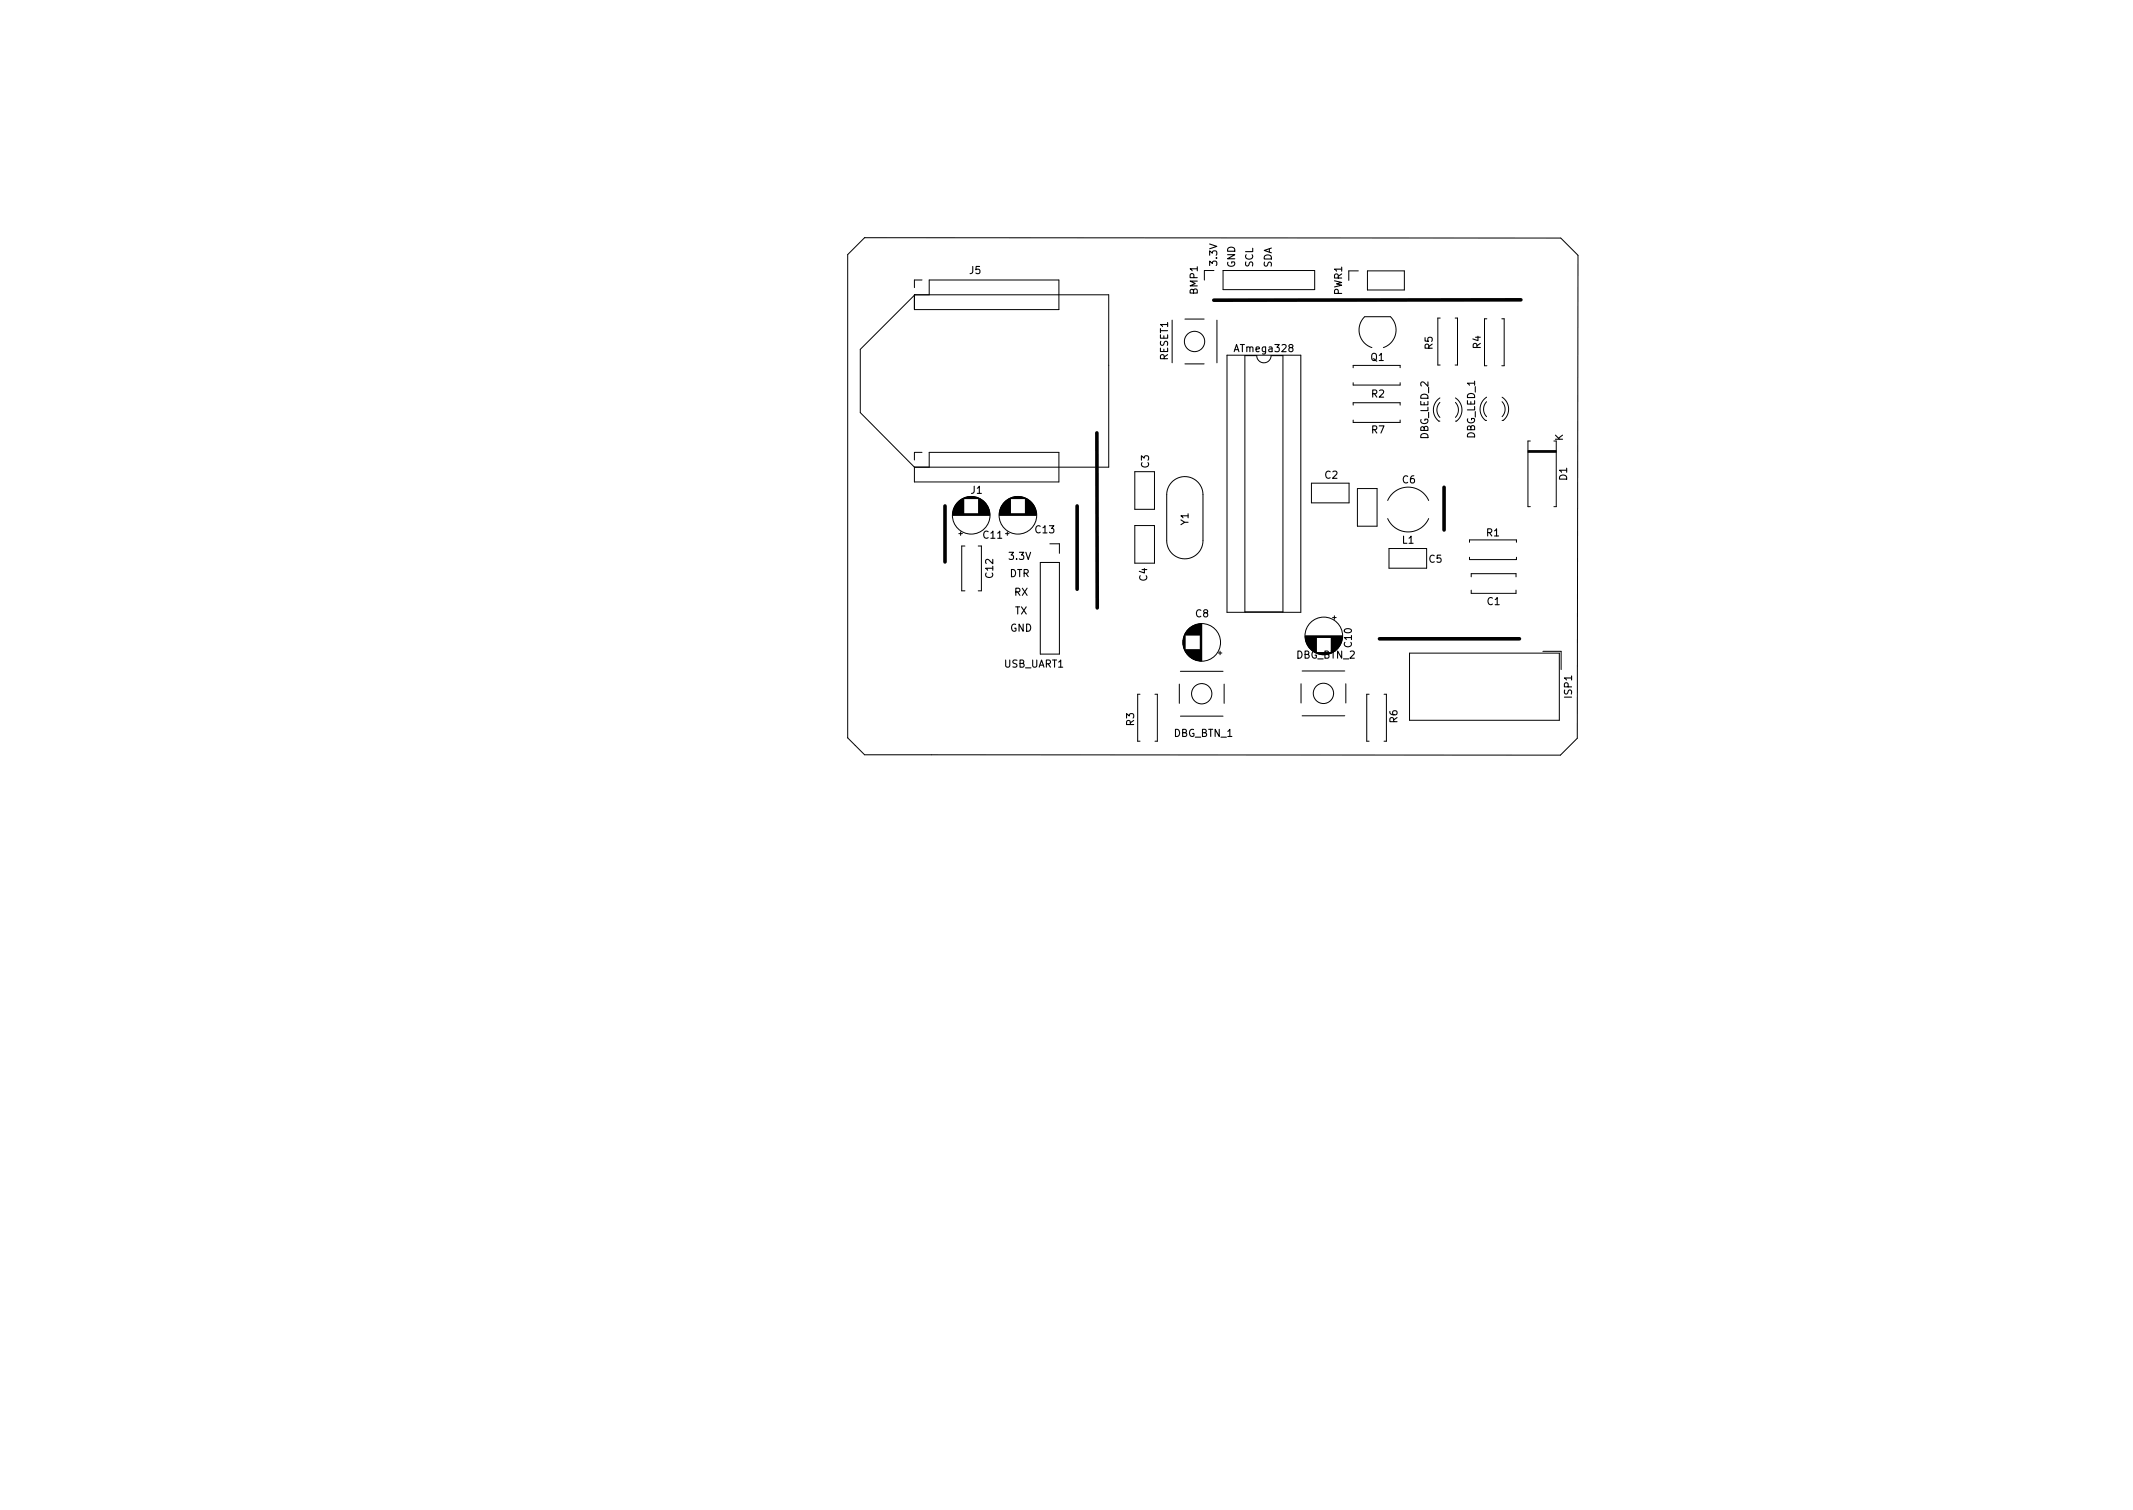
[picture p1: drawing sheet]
<svg xmlns="http://www.w3.org/2000/svg" width="297mm" height="210mm" viewBox="0 0 297 210" stroke-linecap="round" stroke-linejoin="round" font-family="sans-serif">
<defs><g id="words">
<g font-size="1.4">
<text x="135" y="38.1">J5</text>
<text x="166.8" y="40.9" transform="rotate(-90 166.8 40.9)">BMP1</text>
<text x="169.5" y="36.9" transform="rotate(-90 169.5 36.9)">3.3V</text>
<text x="172" y="37.3" transform="rotate(-90 172 37.3)">GND</text>
<text x="174.5" y="37.2" transform="rotate(-90 174.5 37.2)">SCL</text>
<text x="177.1" y="37.3" transform="rotate(-90 177.1 37.3)">SDA</text>
<text x="186.9" y="41.1" transform="rotate(-90 186.9 41.1)">PWR1</text>
<text x="162.6" y="50.2" transform="rotate(-90 162.6 50.2)">RESET1</text>
<text x="172.1" y="49">ATmega328</text>
<text x="190.9" y="50.2">Q1</text>
<text x="199.5" y="48.6" transform="rotate(-90 199.5 48.6)">R5</text>
<text x="206.2" y="48.5" transform="rotate(-90 206.2 48.5)">R4</text>
<text x="191" y="55.3">R2</text>
<text x="160" y="65.1" transform="rotate(-90 160 65.1)">C3</text>
<text x="191" y="60.3">R7</text>
<text x="198.9" y="61.2" transform="rotate(-90 198.9 61.2)">DBG_LED_2</text>
<text x="205.4" y="61.1" transform="rotate(-90 205.4 61.1)">DBG_LED_1</text>
<text x="217.7" y="61.4" transform="rotate(-90 217.7 61.4)">K</text>
<text x="135.2" y="68.7">J1</text>
<text x="184.5" y="66.6">C2</text>
<text x="195.3" y="67.3">C6</text>
<text x="218.2" y="66.9" transform="rotate(-90 218.2 66.9)">D1</text>
<text x="137" y="75">C11</text>
<text x="140.6" y="77.9">3.3V</text>
<text x="144.2" y="74.2">C13</text>
<text x="165.5" y="73.1" transform="rotate(-90 165.5 73.1)">Y1</text>
<text x="195.3" y="75.7">L1</text>
<text x="207" y="74.7">R1</text>
<text x="138.3" y="80.4" transform="rotate(-90 138.3 80.4)">C12</text>
<text x="140.6" y="80.3">DTR</text>
<text x="141.2" y="82.9">RX</text>
<text x="159.7" y="80.9" transform="rotate(-90 159.7 80.9)">C4</text>
<text x="199" y="78.3">C5</text>
<text x="140.7" y="87.9">GND</text>
<text x="141.3" y="85.5">TX</text>
<text x="166.5" y="85.9">C8</text>
<text x="207.1" y="84.2">C1</text>
<text x="139.8" y="92.9">USB_UART1</text>
<text x="180.5" y="91.7">DBG_BTN_2</text>
<text x="188.3" y="90.1" transform="rotate(-90 188.3 90.1)">C10</text>
<text x="157.9" y="101" transform="rotate(-90 157.9 101)">R3</text>
<text x="194.6" y="100.6" transform="rotate(-90 194.6 100.6)">R6</text>
<text x="218.9" y="97.1" transform="rotate(-90 218.9 97.1)">ISP1</text>
<text x="163.5" y="102.6">DBG_BTN_1</text>
</g>
</g></defs>
<g fill="none" stroke="#000" stroke-width=".14">
<path d="M118.1 35.4l2.3-2.3h97l2.3 2.4v67.3l-2.4 2.3h-96.9l-2.3-2.4zM128.4 39h-1.1v1M169 37.7h-1.3v1.3M170.3 37.7h12.8v2.6h-12.8zM189.2 37.7h-1.4v1.3M190.4 37.7h5.2v2.7h-5.2zM127.4 41l-7.6 7.6v8.8l7.5 7.6M129.4 41v-2h18.1v4.1h-20.2v-2.1h27.1v24h-27.1M163.2 44.6v5.9M165 44.4h2.7M165 50.7h2.7M169.5 44.6v5.9"/>
<path d="M170.9 49.5h10.2v35.8h-10.2zM173.4 49.5v35.7h5.3v-35.7M175 49.5a1 1 0 0 0 1 1 1 1 0 0 0 1-1M188.4 51.2v-.3h6.6v.3M188.4 53.3v.3h6.6v-.3M188.4 56.4v-.3h6.6v.3M188.4 58.5v.3h6.6v-.3M191 48.4a2.58 2.58 0 0 1-1-4.3h3.6a2.58 2.58 0 0 1-.9 4.3M200.5 56a1.5 1.5 0 0 0 0 2.1M200.5 55.4a1.99 1.99 0 0 0-.1 3.2h.1M200.6 44.3h-.4v6.5h.4M202.6 44.3h.4v6.5h-.4"/>
<path d="M202.7 55.4a1.99 1.99 0 0 1 .1 3.2h-.1M202.7 56a1.5 1.5 0 0 1 0 2.1M207 55.9a1.5 1.5 0 0 0 0 2.1M207 55.3a1.99 1.99 0 0 0-.1 3.2h.1M207.1 44.4h-.4v6.5h.4M209.1 44.4h.4v6.5h-.4M209.2 55.3a1.99 1.99 0 0 1 .1 3.2h-.1M209.2 55.9a1.5 1.5 0 0 1 0 2.1M127.3 65v2.1h20.2v-4.1h-18.1v2M128.4 63h-1.1v1M132.7 71.7h5.1M132.7 71.6h5.1"/>
<path d="M132.7 71.5h5.1M132.7 71.5h1.5M132.7 71.4h1.5M132.7 71.3h1.5M132.7 71.2h1.5M132.7 71.1h1.5M132.8 71.1h1.4M132.8 71h1.4M132.8 70.9h1.4M132.8 70.8h1.4M132.9 70.8h1.3M132.9 70.7h1.3"/>
<path d="M132.9 70.6h1.3M133 70.5h1.2M133 70.4h1.2M133.1 70.4h1.1M133.1 70.3h1.1M133.2 70.2h1M133.2 70.1h1M133.3 70.1h.9M133.3 70h.9M133.4 69.9h.8M133.5 69.9h.7M133.5 69.8h.7"/>
<path d="M133.5 74.3h.5M133.6 69.8h.6M133.6 69.7h.6M133.7 69.7h.5M133.8 69.6h.4M133.8 74.1v.5M133.9 69.5h.3M134 69.5h.2M134.1 69.4h2.3M134.2 69.4h2.1M134.2 69.3h2.1M134.3 69.3h1.9"/>
<path d="M134.4 76h-.5v6.3h.5M134.4 69.3h1.7M134.6 69.2h1.3M134.7 69.2h1.1M136.2 76h.5v6.3h-.5M136.3 70.9h1.4M136.3 71.5h1.5M136.3 71.4h1.5M136.3 71.3h1.5M136.3 71.2h1.5M136.3 71.1h1.5M136.3 71.1h1.4"/>
<path d="M136.3 71h1.4M136.3 70.8h1.4M136.3 70.8h1.3M136.3 70.7h1.3M136.3 70.6h1.3M136.3 70.5h1.2M136.3 70.4h1.2M136.3 70.3h1.1M136.3 70.2h1M136.3 70.1h1M136.3 70.1h.9M136.3 70h.9"/>
<path d="M136.3 69.9h.8M136.3 69.9h.7M136.3 69.8h.7M136.3 69.8h.6M136.3 69.7h.6M136.3 69.7h.5M136.3 69.6h.5M136.3 69.6h.4M136.3 69.5h.3M136.3 69.5h.2M139.2 71.7h5.1M139.2 71.6h5.1"/>
<path d="M139.2 71.5h5.1M139.2 71.5h1.5M139.2 71.4h1.5M139.2 71.3h1.5M139.2 71.2h1.5M139.2 71.1h1.5M139.3 71.1h1.4M139.3 71h1.4M139.3 70.9h1.4M139.3 70.8h1.4M139.4 70.8h1.3M139.4 70.7h1.3"/>
<path d="M139.4 70.6h1.3M139.5 70.5h1.2M139.5 70.4h1.2M139.6 70.3h1.1M139.7 70.2h1M139.7 70.1h1M139.8 70.1h.9M139.8 70h.9M139.9 69.9h.8M140 69.9h.7M140 69.8h.7M140 74.3h.5"/>
<path d="M140.1 69.8h.6M140.1 69.7h.6M140.2 69.7h.5M140.2 69.6h.5M140.3 74.1v.5M140.3 69.6h.4M140.4 69.5h.3M140.5 69.5h.2M140.6 69.4h2.3M140.7 69.4h2.1M140.7 69.3h2.1M140.8 69.3h1.9"/>
<path d="M140.9 69.3h1.7M141.1 69.2h1.3M141.2 69.2h1.1M141.5 69.1h.5M142.8 70.9h1.4M142.8 71.5h1.5M142.8 71.4h1.5M142.8 71.3h1.5M142.8 71.2h1.5M142.8 71.1h1.5M142.8 71.1h1.4M142.8 71h1.4"/>
<path d="M142.8 70.8h1.4M142.8 70.8h1.3M142.8 70.7h1.3M142.8 70.6h1.3M142.8 70.5h1.2M142.8 70.4h1.2M142.8 70.4h1.1M142.8 70.3h1.1M142.8 70.2h1M142.8 70.1h1M142.8 70.1h.9M142.8 70h.9"/>
<path d="M142.8 69.9h.8M142.8 69.9h.7M142.8 69.8h.7M142.8 69.8h.6M142.8 69.7h.6M142.8 69.7h.5M142.8 69.6h.4M142.8 69.5h.3M142.8 69.5h.2M144.9 78.3h2.6v12.8h-2.6zM146.2 75.7h1.3v1.3M158 65.7h2.8v5.2h-2.8z"/>
<path d="M158 73.2h2.8v5.2h-2.8zM163.2 67.1a2.52 2.52 0 0 1 2.8-.5 2.52 2.52 0 0 1 1.5 2.3v6.4a2.53 2.53 0 0 1-2.5 2.5 2.53 2.53 0 0 1-2.5-2.5v-6.4a2.53 2.53 0 0 1 .7-1.8zM182.6 67.3h5.3v2.7h-5.3zM189 68h2.8v5.3h-2.8zM193.2 72.2a3.1 3.1 0 0 0 2.9 1.9 3.1 3.1 0 0 0 2.9-1.9M193.2 69.7a3.1 3.1 0 0 1 2.9-1.9 3.1 3.1 0 0 1 2.9 1.9M193.4 76.4h5.3v2.7h-5.3zM204.6 75.5v-.3h6.6v.3M204.6 77.6v.3h6.6v-.3M212.8 63h3.9M212.8 62.9h3.9M212.8 62.7h3.9"/>
<path d="M213.1 61.4h-.3v9.1h.3M216.7 61.4v9.1h-.3M158.8 96.7h-.4v6.5h.4M160.8 96.7h.4v6.5h-.4M164.2 95.3v2.6M164.4 99.7h5.9M164.4 93.5h5.9M164.7 89.2v.5M164.8 88.9v1.1M164.8 88.8v1.3M164.9 88.6v1.7M164.9 88.5v1.9"/>
<path d="M164.9 88.4v2.1M165 88.4v2.1M165 88.3v2.3M165.1 88.2v.2M165.1 90.5v.2M165.1 88.1v.3M165.1 90.5v.3M165.2 88v.4M165.2 90.5v.4M165.2 87.9v.5M165.3 87.9v.5M165.3 90.5v.5"/>
<path d="M165.3 87.8v.6M165.3 90.5v.6M165.4 87.7v.7M165.4 90.5v.6M165.4 90.5v.7M165.5 87.7v.7M165.5 90.5v.7M165.5 87.6v.8M165.5 90.5v.8M165.6 87.5v.9M165.6 90.5v.8M165.6 90.5v.9"/>
<path d="M165.7 87.5v.9M165.7 90.5v.9M165.7 87.4v1M165.7 90.5v1M165.8 87.4v1M165.8 90.5v1M165.9 87.3v1.1M165.9 90.5v1.1M166 87.2v1.2M166 90.5v1.1M166 90.5v1.2M166.1 87.2v1.2"/>
<path d="M166.1 90.5v1.2M166.2 87.1v1.3M166.2 90.5v1.3M166.3 87.1v1.3M166.3 90.5v1.3M166.4 87.1v1.3M166.4 90.5v1.3M166.4 87v1.4M166.4 90.5v1.4M166.5 87v1.4M166.5 90.5v1.4M166.6 87v1.4"/>
<path d="M166.6 90.5v1.4M166.7 87v1.4M166.7 90.5v1.4M166.7 86.9v1.5M166.7 90.5v1.5M166.8 86.9v1.5M166.8 90.5v1.5M166.9 86.9v1.5M166.9 90.5v1.5M167 86.9v1.5M167 90.5v1.5M167.1 86.9v1.5"/>
<path d="M167.1 90.5v1.5M167.2 86.9v5.1M167.3 86.9v5.1M169.7 90.9h.5M169.9 90.7v.5M170.5 95.3v2.6M181.2 95.2v2.7M181.3 93.4h6M181.3 99.7h6M181.8 88.6h5.1M181.8 88.5h5.1M181.8 88.7h5.1"/>
<path d="M181.8 88.8h1.5M181.8 88.9h1.5M181.8 89h1.5M181.8 89.1h1.5M181.8 89.2h1.5M181.9 89.2h1.4M181.9 89.3h1.4M181.9 89.4h1.4M181.9 89.5h1.4M182 89.5h1.3M182 89.6h1.3M182 89.7h1.3"/>
<path d="M182.1 89.7h1.2M182.1 89.8h1.2M182.1 89.9h1.2M182.2 89.9h1.1M182.2 90h1.1M182.3 90.1h1M182.3 90.2h1M183.2 90.9h2.3M185.4 90.2h1M185.4 90.1h1M185.4 90h1.1M185.4 89.9h1.1"/>
<path d="M185.4 89.9h1.2M185.4 89.8h1.2M185.4 89.7h1.2M185.4 89.7h1.3M185.4 89.6h1.3M185.4 89.5h1.3M185.4 89.5h1.4M185.4 89.4h1.4M185.4 89.3h1.4M185.4 89.2h1.4M185.4 89.2h1.5M185.4 89.1h1.5"/>
<path d="M185.4 89h1.5M185.4 88.9h1.5M185.4 88.8h1.5M185.6 86h.5M185.8 85.7v.5M187.4 95.2v2.7M190.7 96.7h-.4v6.5h.4M192.7 96.7h.4v6.5h-.4M196.3 90.9h20.8v9.4h-20.8zM204.9 82.2v.4h6.2v-.4M204.9 80.3v-.4h6.2v.4M214.9 90.7h2.5v2.5"/>
<circle cx="166.3" cy="47.5" r="1.41"/>
<circle cx="135.2" cy="71.7" r="2.62"/>
<circle cx="141.7" cy="71.7" r="2.62"/>
<circle cx="167.3" cy="89.4" r="2.62"/>
<circle cx="167.3" cy="96.6" r="1.41"/>
<circle cx="184.3" cy="96.5" r="1.41"/>
<circle cx="184.3" cy="88.5" r="2.62"/>
</g>
<path d="M211.8 41.7l-42.8 .1M131.6 70.4v7.8M150 70.4v11.6M152.8 60.3v24.3M201.1 67.8v6M192.1 88.9h19.5" fill="none" stroke="#000" stroke-width=".5"/>
<use href="#words"/>
</svg>
